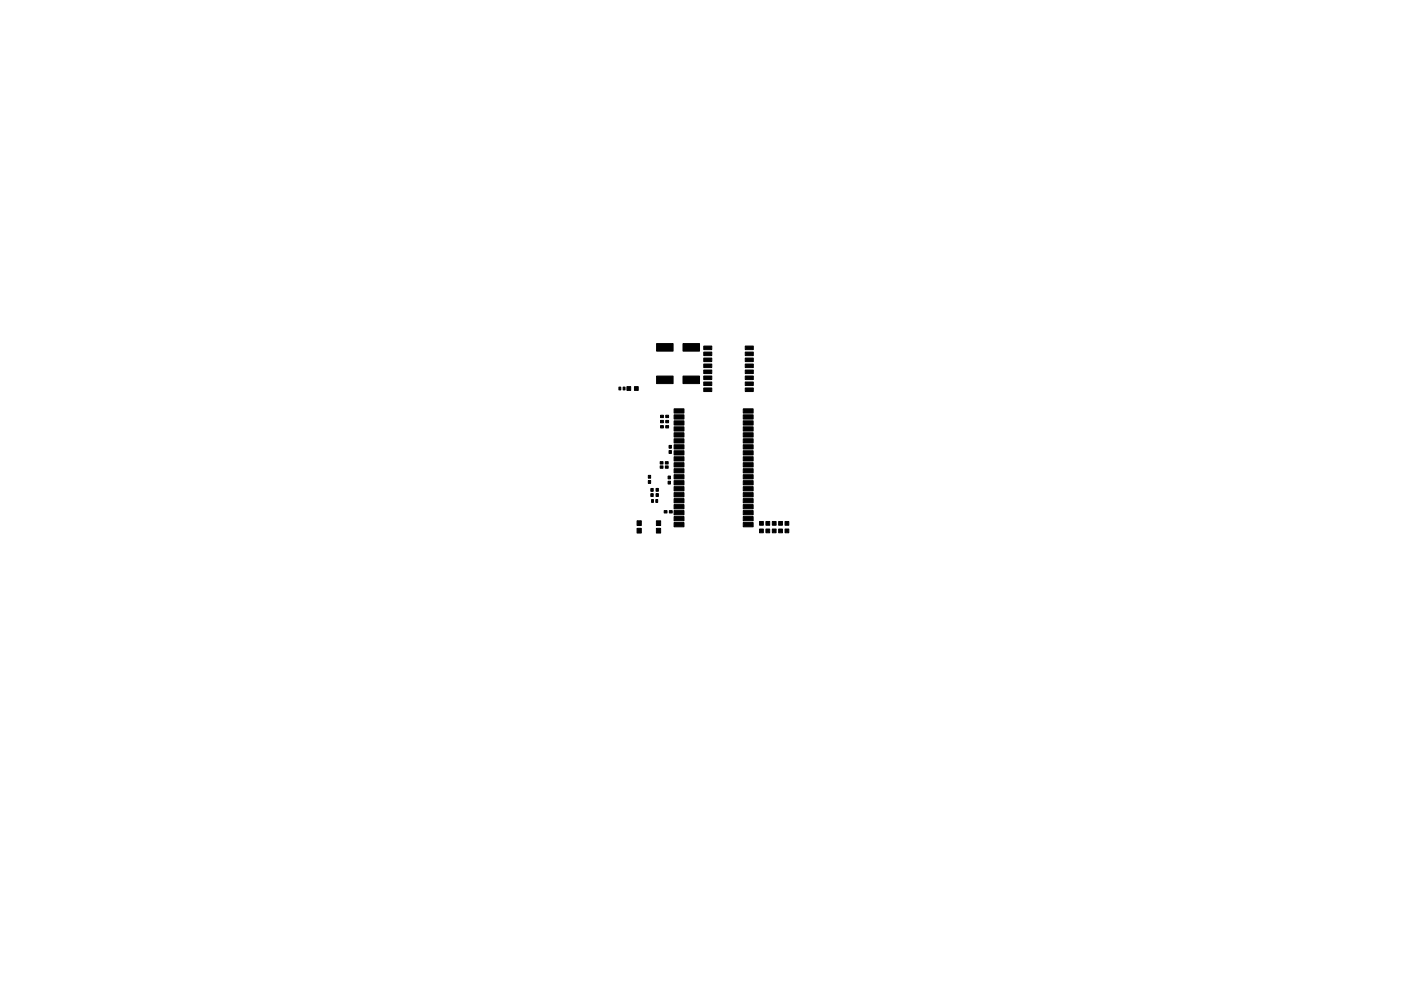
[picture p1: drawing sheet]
<svg xmlns="http://www.w3.org/2000/svg" width="297mm" height="210mm" viewBox="0 0 297 210" stroke-linecap="round" stroke-linejoin="round" font-family="sans-serif">
<g fill="#000" stroke="#000" stroke-width=".21">
<path d="M139.2 79.8h3.5v1.6h-3.5zM139.2 72.9h3.5v1.6h-3.5zM144.8 79.8h3.5v1.6h-3.5zM144.8 72.9h3.5v1.6h-3.5zM149.2 79.8h1.7v.7h-1.7zM149.2 78.5h1.7v.8h-1.7zM149.2 77.2h1.7v.8h-1.7zM149.2 76h1.7v.7h-1.7zM149.2 74.7h1.7v.8h-1.7zM149.2 73.4h1.7v.8h-1.7zM158 73.4h1.7v.8h-1.7zM158 74.7h1.7v.8h-1.7z"/>
<path d="M158 76h1.7v.7h-1.7zM158 77.2h1.7v.8h-1.7zM158 78.5h1.7v.8h-1.7zM158 79.8h1.7v.7h-1.7zM131.2 82.1h.4v.6h-.4zM132.1 82.1h.4v.6h-.4zM132.9 82h.8v.8h-.8zM134.5 82h.8v.8h-.8zM140 98.8h.6v.5h-.6zM140 97.9h.6v.5h-.6zM140.1 90.3h.5v.5h-.5zM140.1 89.2h.5v.5h-.5z"/>
<path d="M140.1 88.1h.5v.5h-.5zM141.1 98.8h.6v.5h-.6zM141.1 97.9h.6v.5h-.6zM141.2 90.3h.6v.5h-.6zM141.2 89.2h.6v.5h-.6zM141.2 88.1h.6v.5h-.6zM141.9 95.6h.4v.6h-.4zM141.9 94.5h.4v.6h-.4zM142.9 99.4h2.1v.9h-2.1zM142.9 98.2h2.1v.9h-2.1zM142.9 96.9h2.1v.9h-2.1zM142.9 95.6h2.1v.9h-2.1z"/>
<path d="M142.9 94.4h2.1v.9h-2.1zM142.9 93.1h2.1v.9h-2.1zM142.9 91.8h2.1v.9h-2.1zM142.9 90.6h2.1v.9h-2.1zM142.9 89.3h2.1v.9h-2.1zM142.9 88h2.1v.9h-2.1zM142.9 86.7h2.1v.9h-2.1zM149.2 82.3h1.7v.8h-1.7zM149.2 81h1.7v.8h-1.7zM157.6 86.7h2.1v.9h-2.1zM157.6 88h2.1v.9h-2.1zM157.6 89.3h2.1v.9h-2.1z"/>
<path d="M157.6 90.6h2.1v.9h-2.1zM157.6 91.8h2.1v.9h-2.1zM157.6 93.1h2.1v.9h-2.1zM157.6 94.4h2.1v.9h-2.1zM157.6 95.6h2.1v.9h-2.1zM157.6 96.9h2.1v.9h-2.1zM157.6 98.2h2.1v.9h-2.1zM157.6 99.4h2.1v.9h-2.1zM158 81h1.7v.8h-1.7zM158 82.3h1.7v.8h-1.7zM135.1 110.5h.9v1h-.9zM135.1 112.1h.9v1h-.9z"/>
<path d="M137.5 100.9h.4v.6h-.4zM137.5 102h.4v.6h-.4zM138 104.7h.5v.6h-.5zM138 103.6h.5v.6h-.5zM138.1 106h.4v.6h-.4zM139.1 104.7h.5v.6h-.5zM139.1 103.6h.5v.6h-.5zM139 106h.4v.6h-.4zM139.2 110.5h.9v1h-.9zM139.2 112.1h.9v1h-.9zM140.8 108.3h.6v.5h-.6zM141.6 101h.6v.6h-.6z"/>
<path d="M141.6 102.1h.6v.6h-.6zM141.9 108.3h.6v.5h-.6zM142.9 110.9h2.1v.9h-2.1zM142.9 109.6h2.1v.9h-2.1zM142.9 108.3h2.1v.9h-2.1zM142.9 107.1h2.1v.9h-2.1zM142.9 105.8h2.1v.9h-2.1zM142.9 104.5h2.1v.9h-2.1zM142.9 103.3h2.1v.9h-2.1zM142.9 102h2.1v.9h-2.1zM142.9 100.7h2.1v.9h-2.1zM157.6 100.7h2.1v.9h-2.1z"/>
<path d="M157.6 102h2.1v.9h-2.1zM157.6 103.3h2.1v.9h-2.1zM157.6 104.5h2.1v.9h-2.1zM157.6 105.8h2.1v.9h-2.1zM157.6 107.1h2.1v.9h-2.1zM157.6 108.3h2.1v.9h-2.1zM157.6 109.6h2.1v.9h-2.1zM157.6 110.9h2.1v.9h-2.1zM161 110.6h.8v.8h-.8zM161 112.2h.8v.8h-.8zM162.4 112.2h.8v.8h-.8zM162.4 110.6h.8v.8h-.8z"/>
<path d="M163.7 110.6h.8v.8h-.8zM163.7 112.2h.8v.8h-.8zM165.1 112.2h.8v.8h-.8zM165.1 110.6h.8v.8h-.8zM166.4 110.6h.8v.8h-.8zM166.4 112.2h.8v.8h-.8z"/>
</g>
</svg>
